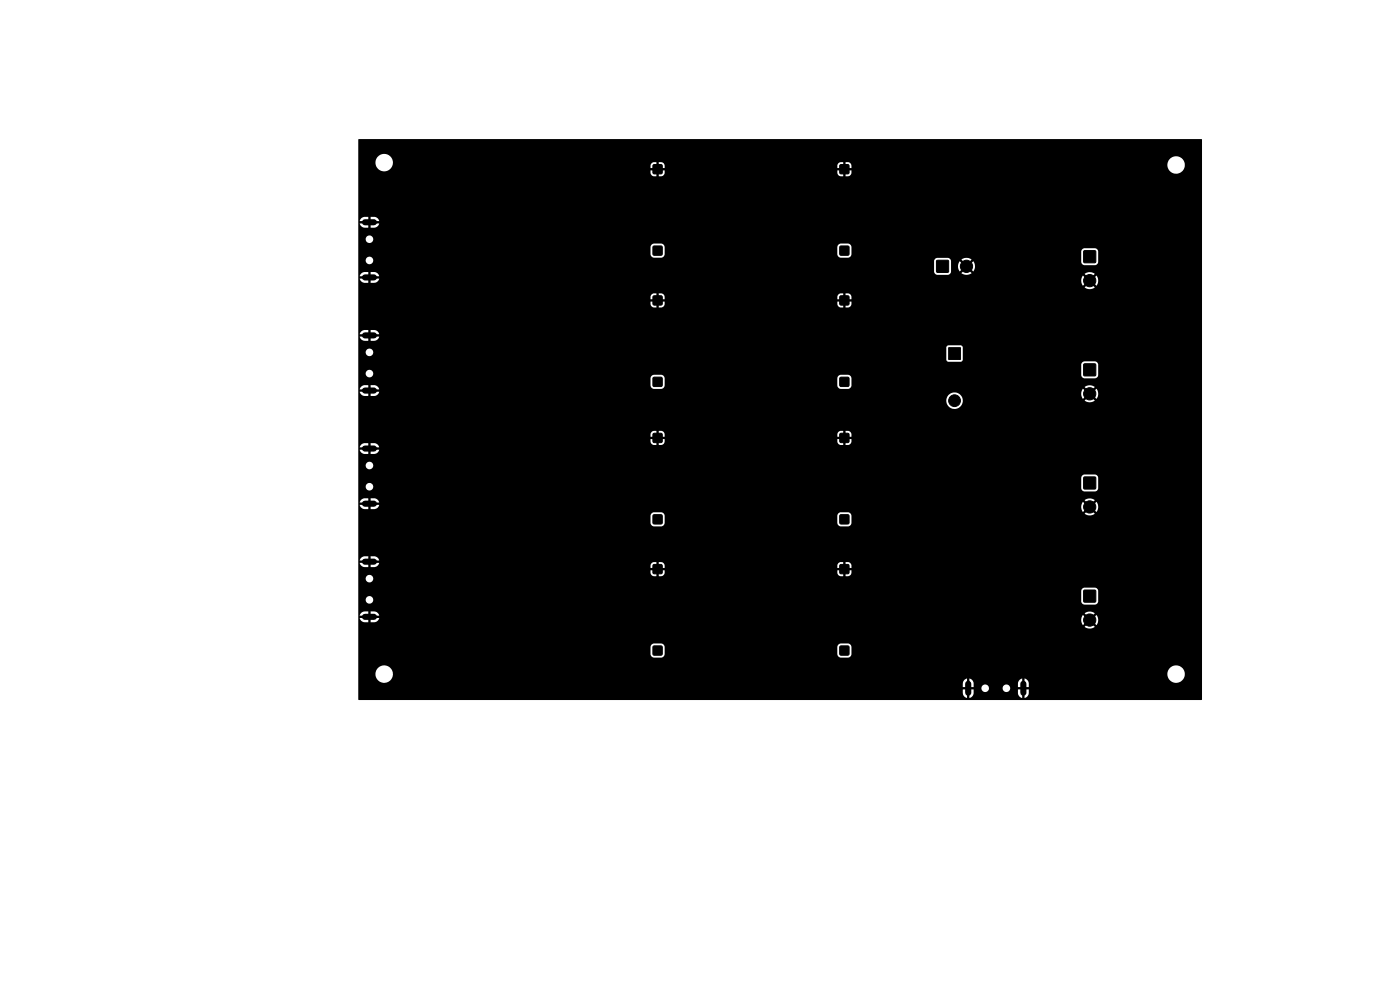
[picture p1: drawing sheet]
<svg xmlns="http://www.w3.org/2000/svg" width="297mm" height="210mm" viewBox="0 0 297 210" stroke-linecap="round" stroke-linejoin="round" font-family="sans-serif">
<g fill="#000" stroke="#000" stroke-width=".21">
<path d="M138.6 34.9h1.6l.2 .1 .1 1.6-.1 .2-1.6 .1-.2-.1-.1-1.6zM178.3 34.9h1.5l.3 .1v1.6l-.1 .2-1.6 .1-.2-.1-.1-1.6zM138.6 52.3l.2-.1h1.6l.1 .3-.1 1.5-.2 .2-1.6-.1-.1-.2zM178.3 52.2h1.5l.3 .1v1.6l-.1 .2-1.6 .1-.2-.2-.1-1.5zM198.7 55.3h2.5v2.4h-2.5zM229.9 53.2h2.5v2.5h-2.5zM138.6 62.9l.2-.2 1.6 .1 .1 .2-.1 1.6-.2 .1h-1.6l-.1-.3zM178.3 62.8l1.5-.1 .3 .2v1.5l-.1 .3h-1.6l-.2-.1-.1-1.6zM201.3 73.8h2.5v2.5h-2.5zM229.9 77.2h2.5v2.5h-2.5zM138.6 92l.2-.1h1.6l.1 .3-.1 1.6-.2 .1-1.6-.1-.1-.2zM138.6 80.1l.2-.1 1.6 .1 .1 .2-.1 1.6-.2 .1-1.6-.1-.1-.2z"/>
<path d="M178.3 91.9h1.5l.3 .1v1.6l-.1 .2-1.6 .1-.2-.1-.1-1.6zM178.3 80.1l1.5-.1 .3 .1v1.6l-.1 .2-1.6 .1-.2-.1-.1-1.6zM138.6 109.3l.2-.1h1.6l.1 .3-.1 1.5-.2 .2-1.6-.1-.1-.2zM178.3 109.2h1.5l.3 .1v1.6l-.1 .2-1.6 .1-.2-.2-.1-1.5zM229.9 101.2h2.5v2.5h-2.5zM138.6 137.1l.2-.1 1.6 .1 .1 .2-.1 1.6-.2 .1-1.6-.1-.1-.2zM138.6 119.9l.2-.2 1.6 .1 .1 .2-.1 1.6-.2 .1h-1.6l-.1-.3zM178.3 137.1l1.5-.1 .3 .1v1.6l-.1 .2-1.6 .1-.2-.1-.1-1.6zM178.3 119.8l1.5-.1 .3 .2v1.5l-.1 .3h-1.6l-.2-.1-.1-1.6zM229.9 125.2h2.5v2.5h-2.5z"/>
<circle cx="205" cy="56.5" r="1.3"/>
<circle cx="231.2" cy="59.5" r="1.3"/>
<circle cx="202.5" cy="85" r="1.25"/>
<circle cx="231.2" cy="83.5" r="1.3"/>
<circle cx="231.2" cy="107.5" r="1.3"/>
<circle cx="231.2" cy="131.5" r="1.3"/>
</g>
<path d="M77.4 47.2h1.9M77.4 58.9h1.9M77.4 71.2h1.9M77.4 95.2h1.9M77.4 82.9h1.9M77.4 119.2h1.9M77.4 106.9h1.9M77.4 130.9h1.9M205.4 145.1v1.9M217.1 145.1v1.9" fill="none" stroke="#000" stroke-width="1.3"/>
<path d="M76.1 29.5h178.8l.1 5.4h-3.6l-.1-.3a1.85 1.85 0 0 0-1.7-1.4 1.85 1.85 0 0 0-1.8 1.2h-164.4l-.1-.3a1.85 1.85 0 0 0-3-1 1.85 1.85 0 0 0 .5 3.1 1.85 1.85 0 0 0 2.6-1.8h164.4l-.1 .8h-67.1a.92 .92 0 0 0-1.2-.8v1.1h-.5v-1.1l-.8 .1-.3 .2-.2 .5h-36.6a.92 .92 0 0 0-1.2-.8v1.1h-.5v-1.1h-.5a.79 .79 0 0 0-.8 .8v.4h1.1v.5h-1.1a.98 .98 0 0 0 .2 1.1 .98 .98 0 0 0 1.1 .2v-1.1h.5v1.1h.4a.92 .92 0 0 0 .8-1.3h-1.1v-.5h1.1v-.4h36.6v.4h1.1v.5h-1.1v.5a.92 .92 0 0 0 1.3 .8v-1.1h.5v1.1h.5a.92 .92 0 0 0 .7-1.3h-1v-.5h1v-.4h67.1a1.85 1.85 0 0 0 2 1.6 1.85 1.85 0 0 0 1.7-1.9h3.6v12h-174.6a1.15 1.15 0 0 0-1-.9h-.8v.8h-.5v-.8h-.9a1.15 1.15 0 0 0-.9 .9h.9v.5h-.9a1.15 1.15 0 0 0 1 .9h.8v-.8h.5v.8h1a1.15 1.15 0 0 0 .9-.9h-1v-.5h175.5v3.8h-175.8a.8 .8 0 0 0-1.2-.6 .8 .8 0 0 0 0 1.3 .8 .8 0 0 0 1.2-.6v-.1h175.8v1.7h-74.4l-.1-.4-.6-.3h-1.6l-.5 .3-.2 .4h-36.6l-.2-.4-.4-.3h-1.6l-.5 .1-.3 .5v1.6a.79 .79 0 0 0 .8 .8h1.5a.79 .79 0 0 0 .7-.8v-1.5h36.6v1.6l.3 .5 .5 .2h1.5a.79 .79 0 0 0 .7-.8v-1.5h74.4v1h-22l-.2-.5-.4-.2h-2.3l-.6 .2-.1 .5v2.2l.1 .4 .5 .2 2.3 .1 .4-.2 .3-.4v-2.3h22v3h-48.2l-.3-1-.9 .9-.3-.4 .8-.8a1.79 1.79 0 0 0-2.1 0l.3 .3h-2.5l-.2-.4-.5-.3h-2.3l-.6 .5h-119l-.1-.2a.8 .8 0 0 0-1.3-.3 .8 .8 0 0 0 .3 1.3 .8 .8 0 0 0 1.1-.8h119v2.4l.1 .4 .5 .3h2.3a.74 .74 0 0 0 .7-.7v-2.2h2.5l.5 .5-.4 .4-.8-.8a1.79 1.79 0 0 0 0 2.1l.8-.9 .4 .4-.8 .9a1.79 1.79 0 0 0 2.1-.1l-.8-.8 .3-.4 .9 .9 .2-.5 .1-.7h48.2v3h-22l-.4-.9-.8 .8-.4-.4 .9-.8a1.79 1.79 0 0 0-2.2 0l.8 .8-.3 .4-.9-.8-.1 .1h-149.1a1.15 1.15 0 0 0-1.1-.9h-.8v.8h-.5v-.8h-.9a1.15 1.15 0 0 0-.9 .9h.9v.5h-.9a1.15 1.15 0 0 0 1 .9h.8v-.8h.5v.8h1a1.15 1.15 0 0 0 .9-.9h-1v-.5h150.1v.1a1.79 1.79 0 0 0 .1 1.9l.9-.8 .3 .3-.7 .9a1.79 1.79 0 0 0 2.1 0l-.9-.9 .4-.3 .8 .8 .3-.5 .1-.7h22v3.6h-74.4a.92 .92 0 0 0-1.2-.8v1.1h-.5v-1.1l-.8 .1-.3 .2-.2 .5h-36.6a.92 .92 0 0 0-1.2-.8v1.1h-.5v-1.1h-.5a.92 .92 0 0 0-.8 1.3h1.1v.5h-1.1v.5a.92 .92 0 0 0 1.3 .7v-1h.5v1h.4a.92 .92 0 0 0 .8-1.2h-1.1v-.5h1.1v-.5h36.6v.5h1.1v.5h-1.1v.5a.92 .92 0 0 0 1.3 .7v-1h.5v1h.5a.92 .92 0 0 0 .7-1.2h-1v-.5h1v-.5h74.4v7.9h-174.6a1.15 1.15 0 0 0-1-.9h-.8v.8h-.5v-.8h-.9a1.15 1.15 0 0 0-.9 .9h.9v.5h-.9a1.15 1.15 0 0 0 1 .9h.8v-.8h.5v.8h1a1.15 1.15 0 0 0 .9-.9h-1v-.5h175.5v2.8h-50.7l-.4-.4-2.7-.1-.4 .4v1.1h-121.6l-.1-.2a.8 .8 0 0 0-1.3-.3 .8 .8 0 0 0 .3 1.3 .8 .8 0 0 0 1.1-.8h121.6v1.7l.2 .3 2.8 .1 .4-.4 .1-2.7h50.7v3.7h-22l-.2-.5-.4-.2h-2.3l-.4 .1-.3 .5v1.9h-150.2a.8 .8 0 0 0-1.2-.6 .8 .8 0 0 0 0 1.3 .8 .8 0 0 0 1.2-.6v-.1h150.2a.83 .83 0 0 0 .7 1.1h-49.5l-.3-.6-.4-.2h-1.6l-.5 .3-.2 .5h-36.6l-.2-.5-.4-.3h-1.6l-.5 .2-.3 .6v1.4l.2 .5 .4 .3h1.8a.8 .8 0 0 0 .6-.8v-1.4h36.6v1.6l.3 .4 .5 .2h1.6a.8 .8 0 0 0 .6-.8v-1.4h51.7a.74 .74 0 0 0 .7-.7v-2.2h22v6h-22l-.4-.9-.8 .8-.4-.4 .9-.8a1.79 1.79 0 0 0-2.2 0l.8 .8-.3 .4-.9-.8-.1 .1h-149.1a1.15 1.15 0 0 0-1.1-.9h-.8v.8h-.5v-.8h-.9a1.15 1.15 0 0 0-.9 .9h.9v.5h-.9a1.15 1.15 0 0 0 1 .9h.8v-.8h.5v.8h1a1.15 1.15 0 0 0 .9-.9h-1v-.5h150.1v.1a1.79 1.79 0 0 0 .1 1.9l.9-.8 .3 .3-.7 .8h-25.9a1.75 1.75 0 0 0-2.7-1.4 1.75 1.75 0 0 0 0 3 1.75 1.75 0 0 0 2.7-1.4v-.2h25.9l-.1 .1a1.79 1.79 0 0 0 2.2 0l-.9-.9 .4-.3 .8 .8 .3-.5 .1-.7h22v8.8h-74.4a.92 .92 0 0 0-1.2-.8v1.1h-.5v-1.1l-.8 .1-.3 .2-.2 .5h-36.6a.92 .92 0 0 0-1.2-.8v1.1h-.5v-1.1h-.5a.92 .92 0 0 0-.8 1.2h1.1v.5h-1.1v.5a.92 .92 0 0 0 1.3 .8v-1.1h.5v1.1h.4a.92 .92 0 0 0 .8-1.3h-1.1v-.5h1.1v-.4h36.6v.4h1.1v.5h-1.1v.5a.92 .92 0 0 0 1.3 .8v-1.1h.5v1.1h.5a.92 .92 0 0 0 .7-1.3h-1v-.5h1v-.4h74.4v2.7h-174.6a1.15 1.15 0 0 0-1-.9h-.8v.8h-.5v-.8h-.9a1.15 1.15 0 0 0-.9 .9h.9v.5h-.9a1.15 1.15 0 0 0 1 .9h.8v-.8h.5v.8h1a1.15 1.15 0 0 0 .9-.9h-1v-.5h175.5v3.8h-175.8a.8 .8 0 0 0-1.2-.6 .8 .8 0 0 0 0 1.3 .8 .8 0 0 0 1.2-.6v-.1h175.8v2.7h-22l-.2-.5-.4-.2h-2.3l-.4 .1-.3 .5v1.9h-150.2a.8 .8 0 0 0-1.2-.6 .8 .8 0 0 0 0 1.3 .8 .8 0 0 0 1.2-.6v-.1h150.2a.83 .83 0 0 0 .7 1.1l2.3-.1 .4-.2 .2-.4v-2.2h22v6h-22l-.4-.9-.8 .8-.4-.4 .9-.8a1.79 1.79 0 0 0-2.2 0l.8 .8-.3 .4-.9-.8-.1 .1h-149.1a1.15 1.15 0 0 0-1.1-.9h-.8v.8h-.5v-.8h-.9a1.15 1.15 0 0 0-.9 .9h.9v.5h-.9a1.15 1.15 0 0 0 1 .9h.8v-.8h.5v.8h1a1.15 1.15 0 0 0 .9-.9h-1v-.5h150.1v.1a1.79 1.79 0 0 0 .1 1.9l.9-.8 .3 .3-.7 .9a1.79 1.79 0 0 0 2.1 0l-.9-.9 .4-.3 .8 .8 .3-.5 .1-.7h22v2h-74.4l-.3-.6-.4-.1h-1.6l-.5 .3-.2 .4h-36.6l-.2-.4-.4-.3h-1.6l-.5 .1-.3 .5v1.6a.79 .79 0 0 0 .8 .8h1.6l.4-.3 .2-.5v-1.5h36.6v1.5a.79 .79 0 0 0 .8 .8h1.6l.5-.3 .1-.5v-1.5h74.4v9.5h-174.6a1.15 1.15 0 0 0-1-.9h-.8v.8h-.5v-.8h-.9a1.15 1.15 0 0 0-.9 .9h.9v.5h-.9a1.15 1.15 0 0 0 1 .9h.8v-.8h.5v.8h1a1.15 1.15 0 0 0 .9-.9h-1v-.5h175.5v1.1h-74.4a.92 .92 0 0 0-1.2-.8v1.1h-.5v-1.1l-.8 .1-.3 .2-.2 .5h-36.6a.92 .92 0 0 0-1.2-.8v1.1h-.5v-1.1h-.5a.92 .92 0 0 0-.8 1.3h1.1v.5h-1.1v.5a.92 .92 0 0 0 1.3 .7v-1h.5v1h.4a.92 .92 0 0 0 .8-1.2h-1.1v-.5h1.1v-.5h36.6v.5h1.1v.5h-1.1v.5a.92 .92 0 0 0 1.3 .7v-1h.5v1h.5a.92 .92 0 0 0 .7-1.2h-1v-.5h1v-.5h74.4v2.7h-175.8l-.1-.2a.8 .8 0 0 0-1.3-.3 .8 .8 0 0 0 .3 1.3 .8 .8 0 0 0 1.1-.8h175.8v2.7h-22l-.2-.5-.4-.2h-2.3l-.4 .1-.3 .5v1.9h-150.2l-.1-.2a.8 .8 0 0 0-1.3-.3 .8 .8 0 0 0 .3 1.3 .8 .8 0 0 0 1.1-.8h150.2v.6l.4 .4 2.5 .1 .4-.2 .3-.4v-2.3h22v6h-22l-.4-.9-.8 .8-.4-.4 .8-.9a1.79 1.79 0 0 0-2.1 .1l.8 .8-.3 .4-.9-.8-.1 .1h-149.1a1.15 1.15 0 0 0-1.1-.9h-.8v.8h-.5v-.8h-.9a1.15 1.15 0 0 0-.9 .9h.9v.5h-.9a1.15 1.15 0 0 0 1 .9h.8v-.8h.5v.8h1a1.15 1.15 0 0 0 .9-.9h-1v-.5h150.1v.1a1.79 1.79 0 0 0 .1 1.9l.9-.8 .3 .3-.7 .9a1.79 1.79 0 0 0 2.1 0l-.9-.9 .4-.3 .8 .8 .3-.5 .1-.7h22v5.9h-74.4l-.3-.6-.4-.2h-1.6l-.5 .3-.2 .5h-36.6l-.2-.5-.4-.3h-1.6l-.5 .2-.3 .4v1.6a.79 .79 0 0 0 .8 .8h1.6l.4-.3 .2-.5v-1.4h36.6v1.4a.79 .79 0 0 0 .8 .8h1.6l.5-.3 .1-.5v-1.4h74.4v5.6h-3.6l-.1-.3a1.85 1.85 0 0 0-1.9-1.5 1.85 1.85 0 0 0-1.7 1.8h-164.3l-.1-.3a1.85 1.85 0 0 0-3-1 1.85 1.85 0 0 0 .5 3.1 1.85 1.85 0 0 0 2.6-1.8h164.3v.2a1.85 1.85 0 0 0 1.9 1.8 1.85 1.85 0 0 0 1.8-2h3.6v2.1h-36.7l-.1-.2a1.15 1.15 0 0 0-.8-.9v1h-.5l-.1-1a1.15 1.15 0 0 0-.8 1.1h-9.4l-.1-.2a1.15 1.15 0 0 0-.8-.9v1h-.5l-.1-1a1.15 1.15 0 0 0-.8 1.1v.8h.8v.5h-.8v.9a1.15 1.15 0 0 0 .9 .9v-1h.5v1a1.15 1.15 0 0 0 .9-1.1v-.7h-.8v-.5h.8v-.8h9.4v.8h.8v.1h-2.5a.8 .8 0 0 0-.8-.7 .8 .8 0 0 0-.8 .7h-2.9v-.1a.8 .8 0 0 0-1.3-.4 .8 .8 0 0 0 .2 1.4 .8 .8 0 0 0 1.1-.9h2.9v.2a.8 .8 0 0 0 .9 .7 .8 .8 0 0 0 .7-.9h2.5v.4h-.8v.7a1.15 1.15 0 0 0 .9 1.1v-1h.5v1a1.15 1.15 0 0 0 .9-1.1v-.7h-.8v-.5h.8v-.8h36.7v3.4l-.1 .1h-178.8z" fill="#000"/>
</svg>
